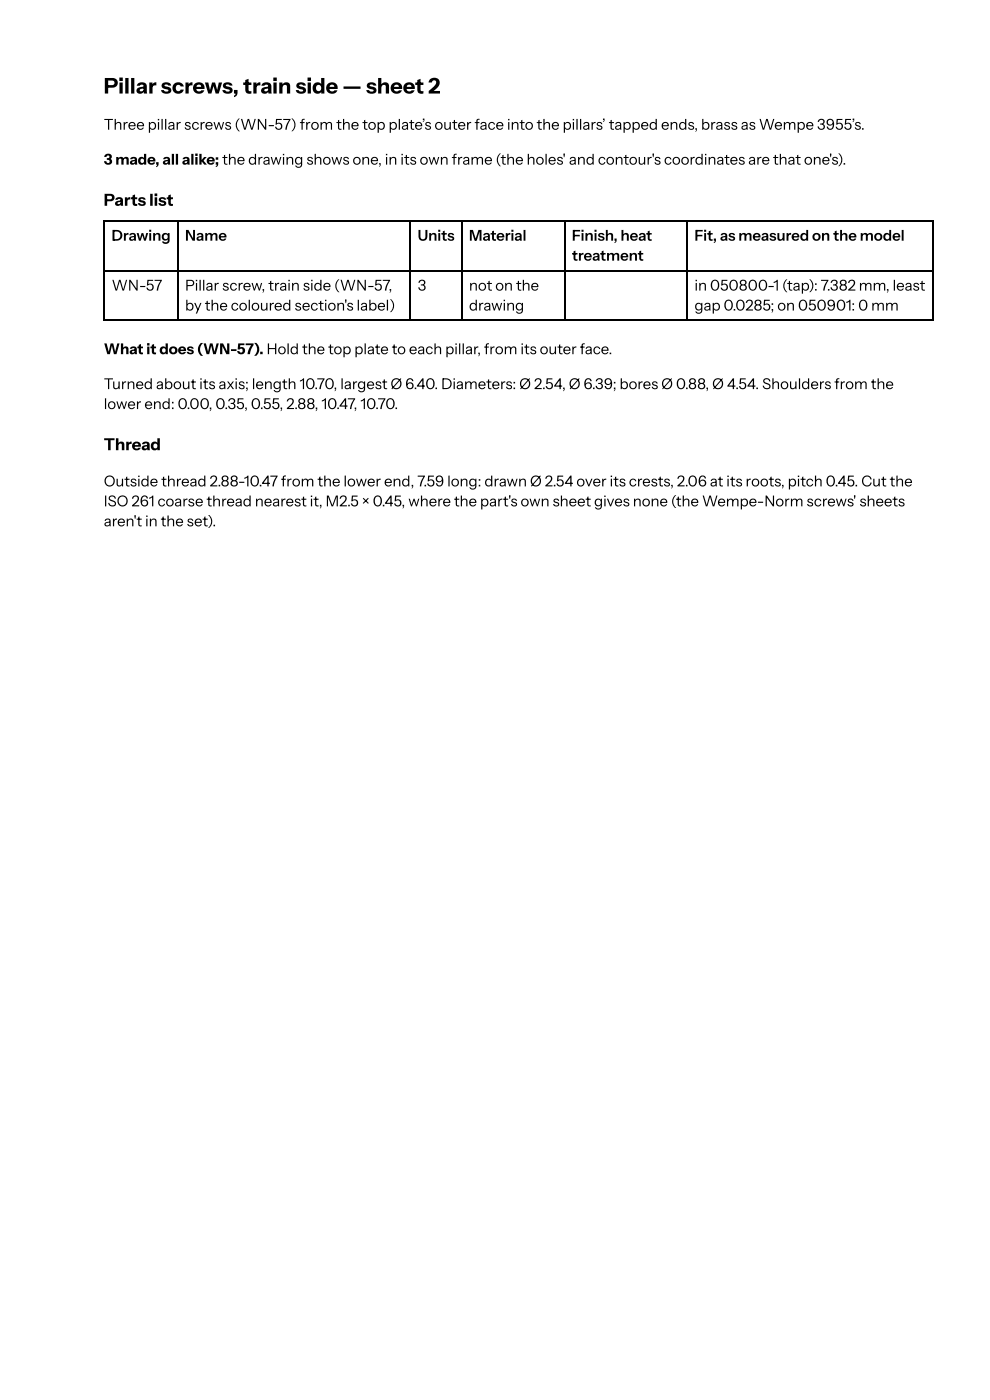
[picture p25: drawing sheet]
<svg xmlns="http://www.w3.org/2000/svg" width="210mm" height="297mm" viewBox="0 0 210 297" stroke-linecap="round" stroke-linejoin="round" font-family="sans-serif">
<defs><g id="words">
<text font-size="4.6" x="22" y="19.8">Pillar screws, train side — sheet 2</text>
<g font-size="3.5">
<text x="22" y="43.7">Parts list</text>
<text x="22" y="95.5">Thread</text>
</g>
<g font-size="3.2">
<text x="22" y="27.5">Three pillar screws (WN-57) from the top plate’s outer face into the pillars’ tapped ends, brass as Wempe 3955’s.</text>
<text x="22" y="34.9">3 made, all alike; the drawing shows one, in its own frame (the holes' and contour's coordinates are that one's).</text>
<text x="23.7" y="51.1">Drawing</text>
<text x="39.2" y="51.1">Name</text>
<text x="88.5" y="51.1">Units</text>
<text x="99.4" y="51.1">Material</text>
<text x="121.2" y="51.1">Finish, heat</text>
<text x="147.2" y="51.1">Fit, as measured on the model</text>
<text x="121.2" y="55.3">treatment</text>
<text x="23.7" y="61.6">WN-57</text>
<text x="39.2" y="61.6">Pillar screw, train side (WN-57,</text>
<text x="39.2" y="65.9">by the coloured section's label)</text>
<text x="88.5" y="61.6">3</text>
<text x="99.4" y="61.6">not on the</text>
<text x="99.4" y="65.9">drawing</text>
<text x="147.2" y="61.6">in 050800-1 (tap): 7.382 mm, least</text>
<text x="147.2" y="65.9">gap 0.0285; on 050901: 0 mm</text>
<text x="22" y="75.1">What it does (WN-57). Hold the top plate to each pillar, from its outer face.</text>
<text x="22" y="82.6">Turned about its axis; length 10.70, largest Ø 6.40. Diameters: Ø 2.54, Ø 6.39; bores Ø 0.88, Ø 4.54. Shoulders from the</text>
<text x="22" y="86.8">lower end: 0.00, 0.35, 0.55, 2.88, 10.47, 10.70.</text>
<text x="22" y="103.2">Outside thread 2.88-10.47 from the lower end, 7.59 long: drawn Ø 2.54 over its crests, 2.06 at its roots, pitch 0.45. Cut the</text>
<text x="22" y="107.4">ISO 261 coarse thread nearest it, M2.5 × 0.45, where the part's own sheet gives none (the Wempe-Norm screws' sheets</text>
<text x="22" y="111.7">aren't in the set).</text>
</g>
</g></defs>
<path d="M22 47h175.9M22 57.5h175.9M22.1 46.8v21.2M37.7 46.8v21.2M86.9 46.8v21.2M98 46.8v21.2M119.7 46.8v21.2M145.7 46.8v21.2M197.8 46.8v21.2M22 67.9h175.9" fill="none" stroke="#000" stroke-width=".26"/>
<use href="#words"/>
</svg>
